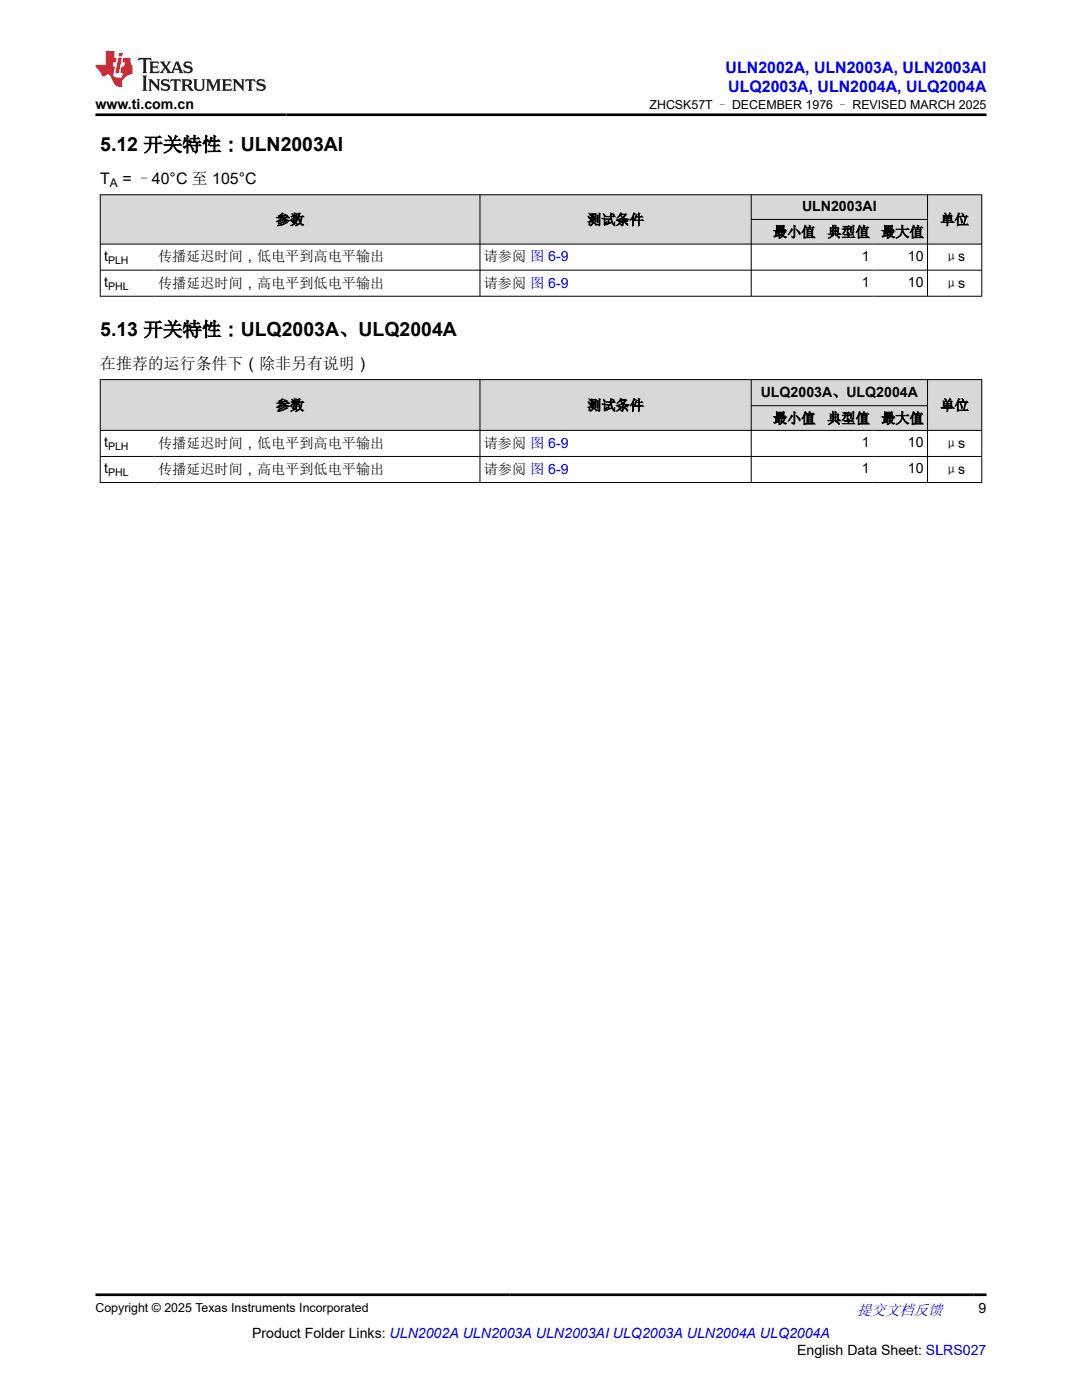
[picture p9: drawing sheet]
<svg xmlns="http://www.w3.org/2000/svg" width="216mm" height="279mm" viewBox="0 0 216 279" stroke-linecap="round" stroke-linejoin="round" font-family="sans-serif">
<defs><g id="words">
<g font-size="3.9">
<text x="20" y="30.2">5.12 开关特性：ULN2003AI</text>
<text x="20" y="67.1">5.13 开关特性：ULQ2003A、ULQ2004A</text>
</g>
<g font-size="3.2" fill="#00f">
<text x="144.8" y="14.5">ULN2002A, ULN2003A, ULN2003AI</text>
<text x="145.3" y="18.3">ULQ2003A, ULN2004A, ULQ2004A</text>
</g>
<g font-size="3.2">
<text x="20" y="36.7">T</text>
<text x="24.4" y="36.7">= –40°C 至 105°C</text>
<text x="20" y="73.6">在推荐的运行条件下（除非另有说明）</text>
</g>
<text font-size="3" fill="#00f" x="171" y="262.4">提交文档反馈</text>
<g font-size="2.8">
<text x="19.1" y="21.7">www.ti.com.cn</text>
<text x="55.1" y="44.8">参数</text>
<text x="117.2" y="44.8">测试条件</text>
<text x="154.3" y="47.3">最小值</text>
<text x="160" y="42.1">ULN2003AI</text>
<text x="165.1" y="47.3">典型值</text>
<text x="175.8" y="47.3">最大值</text>
<text x="187.7" y="44.8">单位</text>
<text x="20.8" y="52">t</text>
<text x="31.5" y="52.2">传播延迟时间，低电平到高电平输出</text>
<text x="96.5" y="52.2">请参阅 图 6-9</text>
<text x="172" y="52">1</text>
<text x="181.2" y="52">10</text>
<text x="188.4" y="52.2">μs</text>
<text x="20.8" y="57.3">t</text>
<text x="31.5" y="57.4">传播延迟时间，高电平到低电平输出</text>
<text x="96.5" y="57.4">请参阅 图 6-9</text>
<text x="172" y="57.3">1</text>
<text x="181.2" y="57.3">10</text>
<text x="188.4" y="57.4">μs</text>
<text x="55.1" y="81.8">参数</text>
<text x="117.2" y="81.8">测试条件</text>
<text x="151.8" y="79.2">ULQ2003A、ULQ2004A</text>
<text x="187.7" y="81.8">单位</text>
<text x="20.8" y="89.2">t</text>
<text x="31.5" y="89.4">传播延迟时间，低电平到高电平输出</text>
<text x="96.5" y="89.4">请参阅 图 6-9</text>
<text x="154.3" y="84.4">最小值</text>
<text x="165.1" y="84.4">典型值</text>
<text x="172" y="89.2">1</text>
<text x="175.8" y="84.4">最大值</text>
<text x="181.2" y="89.2">10</text>
<text x="188.4" y="89.4">μs</text>
<text x="20.8" y="94.4">t</text>
<text x="31.5" y="94.6">传播延迟时间，高电平到低电平输出</text>
<text x="96.5" y="94.6">请参阅 图 6-9</text>
<text x="172" y="94.4">1</text>
<text x="181.2" y="94.4">10</text>
<text x="188.4" y="94.6">μs</text>
<text x="195.3" y="262.1">9</text>
<text x="50.3" y="266.9">Product Folder Links: ULN2002A ULN2003A ULN2003AI ULQ2003A ULN2004A ULQ2004A</text>
<text x="159" y="270.3">English Data Sheet: SLRS027</text>
</g>
<g font-size="2.5">
<text x="129.6" y="21.8">ZHCSK57T – DECEMBER 1976 – REVISED MARCH 2025</text>
<text x="19.1" y="261.8">Copyright © 2025 Texas Instruments Incorporated</text>
</g>
<text font-size="2.4" x="21.9" y="37.3">A</text>
<g font-size="2.1">
<text x="21.6" y="52.6">PLH</text>
<text x="21.6" y="57.8">PHL</text>
<text x="21.6" y="89.8">PLH</text>
<text x="21.6" y="95">PHL</text>
</g>
</g></defs>
<g fill="#d8d8d8">
<path d="M20 38.9h175.9v4.9h-175.9z" fill-rule="evenodd"/>
<path d="M20.1 38.9h75.6v9.8h-75.6z" fill-rule="evenodd"/>
<path d="M95.8 38.9h54v9.8h-54z" fill-rule="evenodd"/>
<path d="M150 38.9h35v4.8h-35z" fill-rule="evenodd"/>
<path d="M185.1 38.9h10.7v9.8h-10.7z" fill-rule="evenodd"/>
<path d="M150 43.9h13.4v4.8h-13.4z" fill-rule="evenodd"/>
<path d="M163.4 43.9h10.9v4.8h-10.9z" fill-rule="evenodd"/>
<path d="M174.3 43.9h10.7v4.8h-10.7z" fill-rule="evenodd"/>
</g>
<path d="M19.9 38.9h176.1M20 38.8v20.4M95.8 38.8v20.4M149.9 38.8v20.4M185.1 38.8v20.4M195.9 38.8v20.4M19.9 48.7h176.1M19.9 53.9h176.1M19.9 59.1h176.1M149.9 43.8h35.2" fill="none" stroke="#000" stroke-width=".2"/>
<g fill="#d8d8d8">
<path d="M20 75.8h175.9v5.2h-175.9z" fill-rule="evenodd"/>
<path d="M20.1 75.8h75.6v10h-75.6z" fill-rule="evenodd"/>
<path d="M95.8 75.8h54v10h-54z" fill-rule="evenodd"/>
<path d="M150 75.8h35v5.1h-35z" fill-rule="evenodd"/>
<path d="M185.1 75.8h10.7v10h-10.7z" fill-rule="evenodd"/>
<path d="M150 81h13.4v4.8h-13.4z" fill-rule="evenodd"/>
<path d="M163.4 81h10.9v4.8h-10.9z" fill-rule="evenodd"/>
<path d="M174.3 81h10.7v4.8h-10.7z" fill-rule="evenodd"/>
</g>
<path d="M19.9 75.8h176.1M20 75.7v20.7M95.8 75.7v20.7M149.9 75.7v20.7M185.1 75.7v20.7M195.9 75.7v20.7M19.9 85.9h176.1M19.9 91.1h176.1M19.9 96.3h176.1M149.9 81h35.2" fill="none" stroke="#000" stroke-width=".2"/>
<path d="M27.7 11.6l-.2 .5 .5-.2h.6v.1v2.2l-.2 .4h1l-.2-.4v-2.2v-.1h.5l.5 .2-.1-.5zM29.8 12.3l.2 .4v1.5l-.2 .4h1.9l.1-.6a1.08 1.08 0 0 1-1.3 .2v-.7h.6l.4 .2v-.7l-.4 .2h-.6v-.5l.2-.2a1 1 0 0 1 1 .3l-.1-.5zM31.8 12.3l1 1.1-1 1.2h.9l-.2-.2 .4-.8 .5 .8-.2 .2h1.6l-.2-.2 .1-.5h1l.1 .5-.1 .2h.9l-.2-.3-.8-2h-.5l-1 2.2-.8-1.1 .9-1.1h-.8l.2 .2-.5 .6-.3-.6 .1-.2zM35.2 12.7l.4 1h-.8zM36.8 12.4a.65 .65 0 0 0-.2 .7 .65 .65 0 0 0 .6 .5l.7 .1 .1 .3a.79 .79 0 0 1-.7 .4 .79 .79 0 0 1-.7-.5l.1 .7 .2-.1a.93 .93 0 0 0 1.1 .1 .93 .93 0 0 0 .4-1 1.46 1.46 0 0 0-1.2-.6l-.1-.3a1.09 1.09 0 0 1 1.2 .2l-.2-.6-.1 .1-.6-.2zM28.4 15.1l.2 .4v2.2l-.2 .4h1l-.2-.4v-2.2l.2-.4zM29.6 15.8l.2 .4v1.5l-.2 .4h.8l-.3-.4v-1.3l1.7 1.8v-2l.2-.4h-.8l.2 .2 .1 1.1-1.2-1.3zM32.3 15.9a.65 .65 0 0 0-.2 .8 .65 .65 0 0 0 .7 .4l.6 .2 .1 .2a.79 .79 0 0 1-.7 .4 .79 .79 0 0 1-.7-.5l.1 .7 .2-.1a.93 .93 0 0 0 1.1 .1 .93 .93 0 0 0 .4-.9 1.46 1.46 0 0 0-1.2-.6l-.1-.4a1.09 1.09 0 0 1 1.2 .2l-.2-.6-.1 .1-.6-.1zM34.1 15.8l-.1 .6a.63 .63 0 0 1 .7-.3l.1 1.6-.3 .4h1l-.2-.4v-1.6a.66 .66 0 0 1 .8 .3l-.1-.6zM36.2 15.8l.2 .4v1.5l-.2 .4h.9l-.2-.2v-.7h.5l.1 .2a.79 .79 0 0 0 1.2 .6l-1-.9a.61 .61 0 0 0 .6-.6 .61 .61 0 0 0-.5-.7zM36.9 16.1h.2a.47 .47 0 0 1 .5 .1 .47 .47 0 0 1 .1 .5l-.2 .1-.6 .1zM38.5 15.8l.2 .2a2.27 2.27 0 0 0 .4 2 1.04 1.04 0 0 0 1.7-.7v-1.3l.2-.2h-.8l.2 .4v1.1a.6 .6 0 0 1-.6 .6 .6 .6 0 0 1-.6-.6v-1.1l.3-.4zM41.1 15.8l.2 .4v1.5l-.2 .4h.7l-.2-.4v-1.4l.9 1.9 .8-1.9v1.4l-.2 .4h1l-.3-.4v-1.5l.3-.4h-.8l-.7 1.5-.7-1.5zM44.3 15.8l.2 .4v1.5l-.2 .4h1.9l.1-.6a1.09 1.09 0 0 1-1.3 .2v-.7h.6l.4 .2v-.6l-.4 .2h-.6v-.6l.2-.1a1.01 1.01 0 0 1 1 .3l-.1-.6zM46.4 15.8l.3 .4v1.5l-.3 .4h.8l-.2-.4v-1.3l1.6 1.8v-2l.2-.4h-.7l.2 .2v1.1l-1.2-1.3zM49 15.8l-.1 .6a.63 .63 0 0 1 .8-.3v1.6l-.3 .4h1l-.2-.4v-1.6a.66 .66 0 0 1 .8 .3l-.1-.6zM51.4 15.9a.65 .65 0 0 0-.2 .8 .65 .65 0 0 0 .6 .4l.6 .2 .2 .2a.79 .79 0 0 1-.8 .4 .79 .79 0 0 1-.6-.5l.1 .7 .2-.1a.93 .93 0 0 0 1 .1 .93 .93 0 0 0 .5-.9 1.46 1.46 0 0 0-1.3-.6l-.1-.4a1.09 1.09 0 0 1 1.3 .2l-.2-.6-.2 .1-.5-.1z" fill="#231f20"/>
<path d="M21.1 10.2v2.8h-2v.3l.9 1a.95 .95 0 0 0 .9 .9 .59 .59 0 0 1 .6-.4 .59 .59 0 0 1 .5 .4l.4 .7a1.59 1.59 0 0 0 2.1 1.4 1.61 1.61 0 0 1 1-2.3l1-.3-.1-1.5a1.59 1.59 0 0 1-.4-1.7h-1.4l-.2 .9h.5l-.1 .9h-.5l-.2 1v.2l.4 .1-.2 .9h-.6a.73 .73 0 0 1-1.1-.7l.3-1.5h-.5l.2-.9h.5l.2-.9h-.5v-1.3zM23.6 11.5l-.6 3.1h.7l.6-3.1zM23.8 10.6l-.1 .6h.7l.1-.6z" fill="#ed1c24"/>
<path d="M19.1 22.9h177.8M19.1 258.4h177.8" fill="none" stroke="#000" stroke-width=".53"/>
<use href="#words"/>
</svg>
